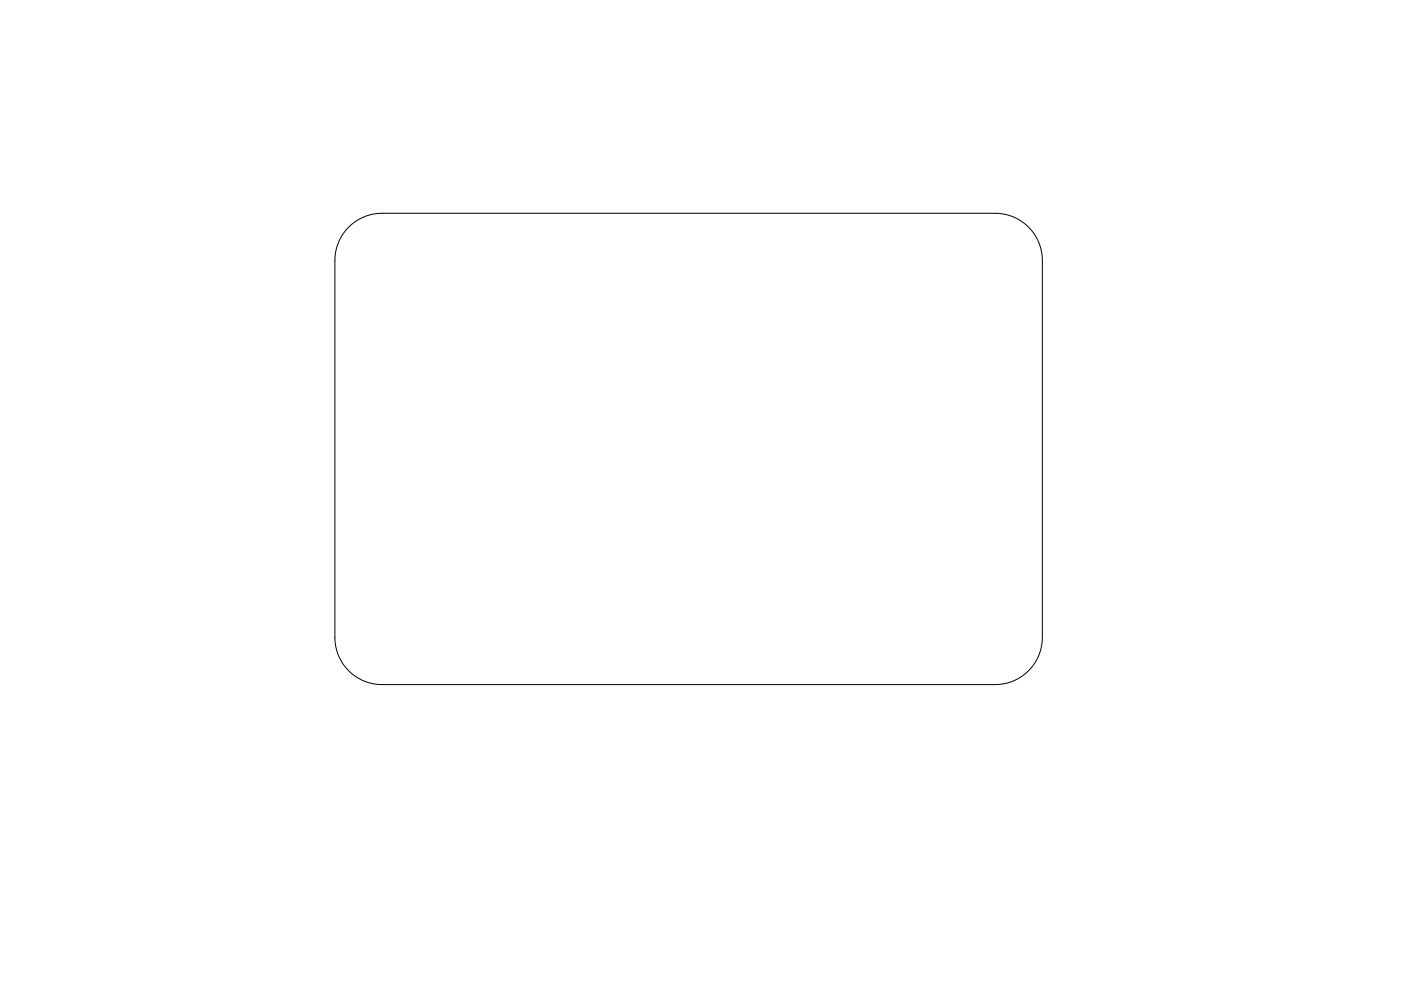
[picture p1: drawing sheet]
<svg xmlns="http://www.w3.org/2000/svg" width="297mm" height="210mm" viewBox="0 0 297 210" stroke-linecap="round" stroke-linejoin="round" font-family="sans-serif">
<path d="M73.9 48.2a10 10 0 0 1 7.1-3h130a10 10 0 0 1 10 10v80a10 10 0 0 1-10 10h-130a10 10 0 0 1-10-10v-80a10 10 0 0 1 2.9-7z" fill="none" stroke="#000" stroke-width=".21"/>
</svg>
